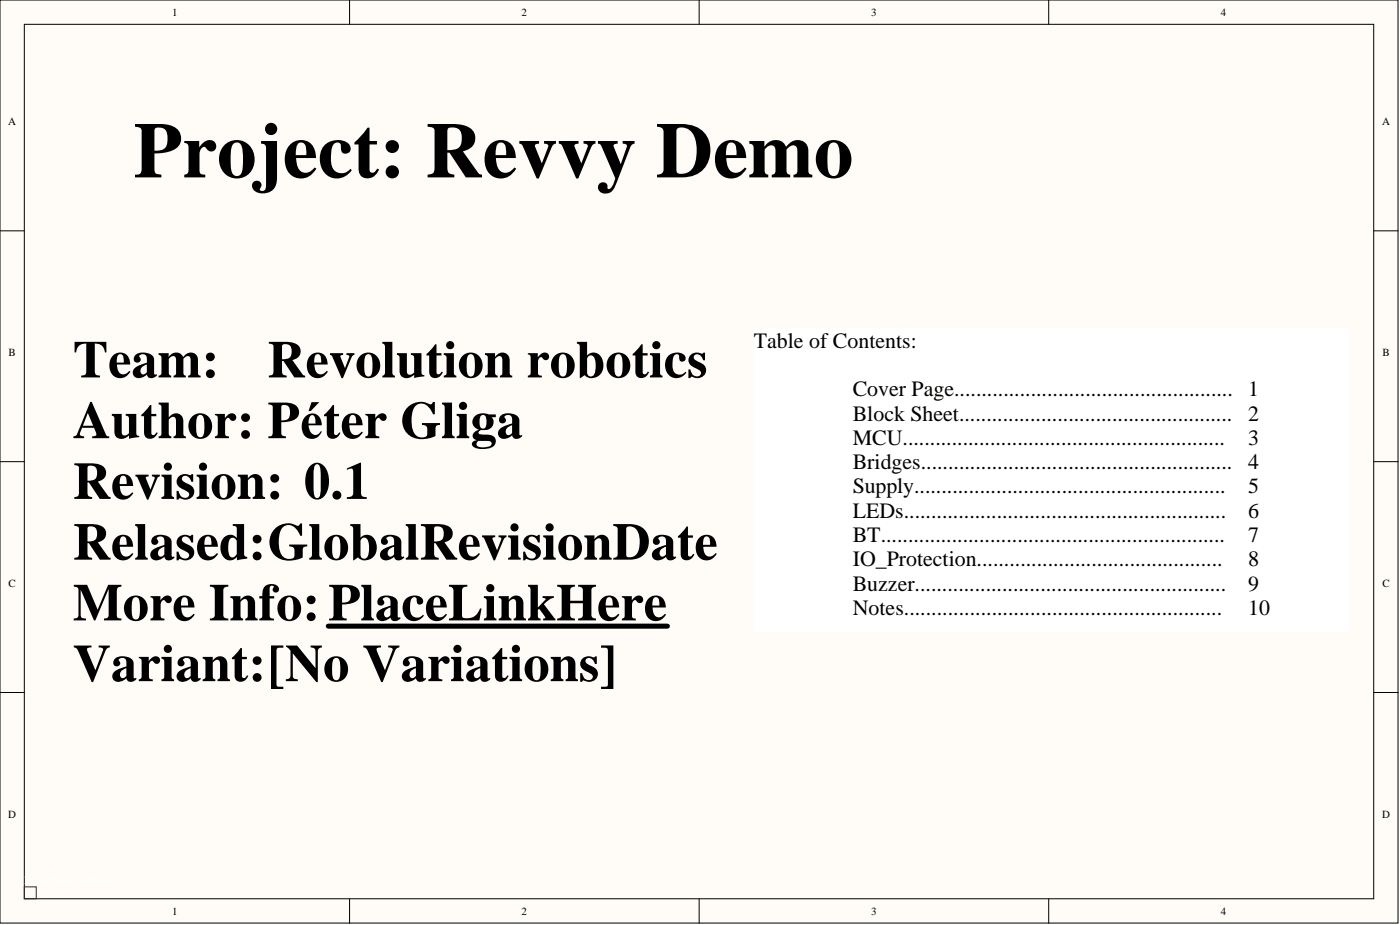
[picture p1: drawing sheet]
<svg xmlns="http://www.w3.org/2000/svg" width="292mm" height="193mm" viewBox="0 0 292 193" stroke-linecap="round" stroke-linejoin="round" font-family="sans-serif">
<defs><g id="words">
<text font-size="16.5" x="27.9" y="37">Project: Revvy Demo</text>
<g font-size="11">
<text x="15.2" y="78.7">Team:</text>
<text x="55.8" y="78.7">Revolution robotics</text>
<text x="15.2" y="91.4">Author: Péter Gliga</text>
<text x="15.2" y="104.1">Revision: 0.1</text>
<text x="15.2" y="116.8">Relased:GlobalRevisionDate</text>
<text x="15.2" y="129.4">More Info:PlaceLinkHere</text>
<text x="15.2" y="142.1">Variant:[No Variations]</text>
</g>
<g font-size="4.6">
<text x="157.3" y="72.5">Table of Contents:</text>
<text x="177.9" y="82.7">Cover Page...................................................</text>
<text x="260.5" y="82.7">1</text>
<text x="177.9" y="87.7">Block Sheet..................................................</text>
<text x="260.5" y="87.7">2</text>
<text x="177.9" y="92.8">MCU...........................................................</text>
<text x="260.5" y="92.8">3</text>
<text x="177.9" y="97.9">Bridges.........................................................</text>
<text x="260.5" y="97.9">4</text>
<text x="177.9" y="102.9">Supply.........................................................</text>
<text x="260.5" y="102.9">5</text>
<text x="177.9" y="108">LEDs...........................................................</text>
<text x="177.9" y="113.1">BT...............................................................</text>
<text x="260.5" y="108">6</text>
<text x="260.5" y="113.1">7</text>
<text x="177.9" y="118.1">IO_Protection.............................................</text>
<text x="260.5" y="118.1">8</text>
<text x="177.9" y="123.2">Buzzer.........................................................</text>
<text x="260.5" y="123.2">9</text>
<text x="177.9" y="128.3">Notes..........................................................</text>
<text x="260.5" y="128.3">10</text>
</g>
<g font-size="2.3">
<text x="35.9" y="3.3">1</text>
<text x="108.8" y="3.3">2</text>
<text x="181.8" y="3.3">3</text>
<text x="254.7" y="3.3">4</text>
<text x="1.7" y="26.1">A</text>
<text x="288.4" y="26.1">A</text>
<text x="1.8" y="74.3">B</text>
<text x="288.4" y="74.3">B</text>
<text x="1.8" y="122.4">C</text>
<text x="288.4" y="122.4">C</text>
<text x="1.7" y="170.6">D</text>
<text x="288.4" y="170.6">D</text>
<text x="35.9" y="190.8">1</text>
<text x="108.8" y="190.8">2</text>
<text x="181.8" y="190.8">3</text>
<text x="254.7" y="190.8">4</text>
</g>
<text font-size="2.3" fill="#fff" x="5.1" y="184.5">BlockSheet.SchDoc</text>
</g></defs>
<g fill="#fffcf8" stroke="#000" stroke-width=".21">
<path d="M0 0h291.7v192.6h-291.7z"/>
<path d="M5.1 5.1h281.5v182.4h-281.5z"/>
</g>
<path d="M72.9 0v5.1M145.9 0v5.1M218.8 0v5.1M0 48.2h5.1M286.7 48.2h5M0 96.3h5.1M286.7 96.3h5M0 144.5h5.1M286.7 144.5h5M72.9 187.5v5.1M145.9 187.5v5.1M218.8 187.5v5.1" fill="none" stroke="#000" stroke-width=".21"/>
<path d="M5.1 185h2.5v2.5h-2.5z" fill="none" stroke="#800000" stroke-width=".21"/>
<path d="M157.3 68.4h124.2v63.3h-124.2z" fill="#fff" stroke="#fff" stroke-width=".21"/>
<path d="M68.5 130.6h70.7" fill="none" stroke="#000" stroke-width="1.1"/>
<use href="#words"/>
</svg>
